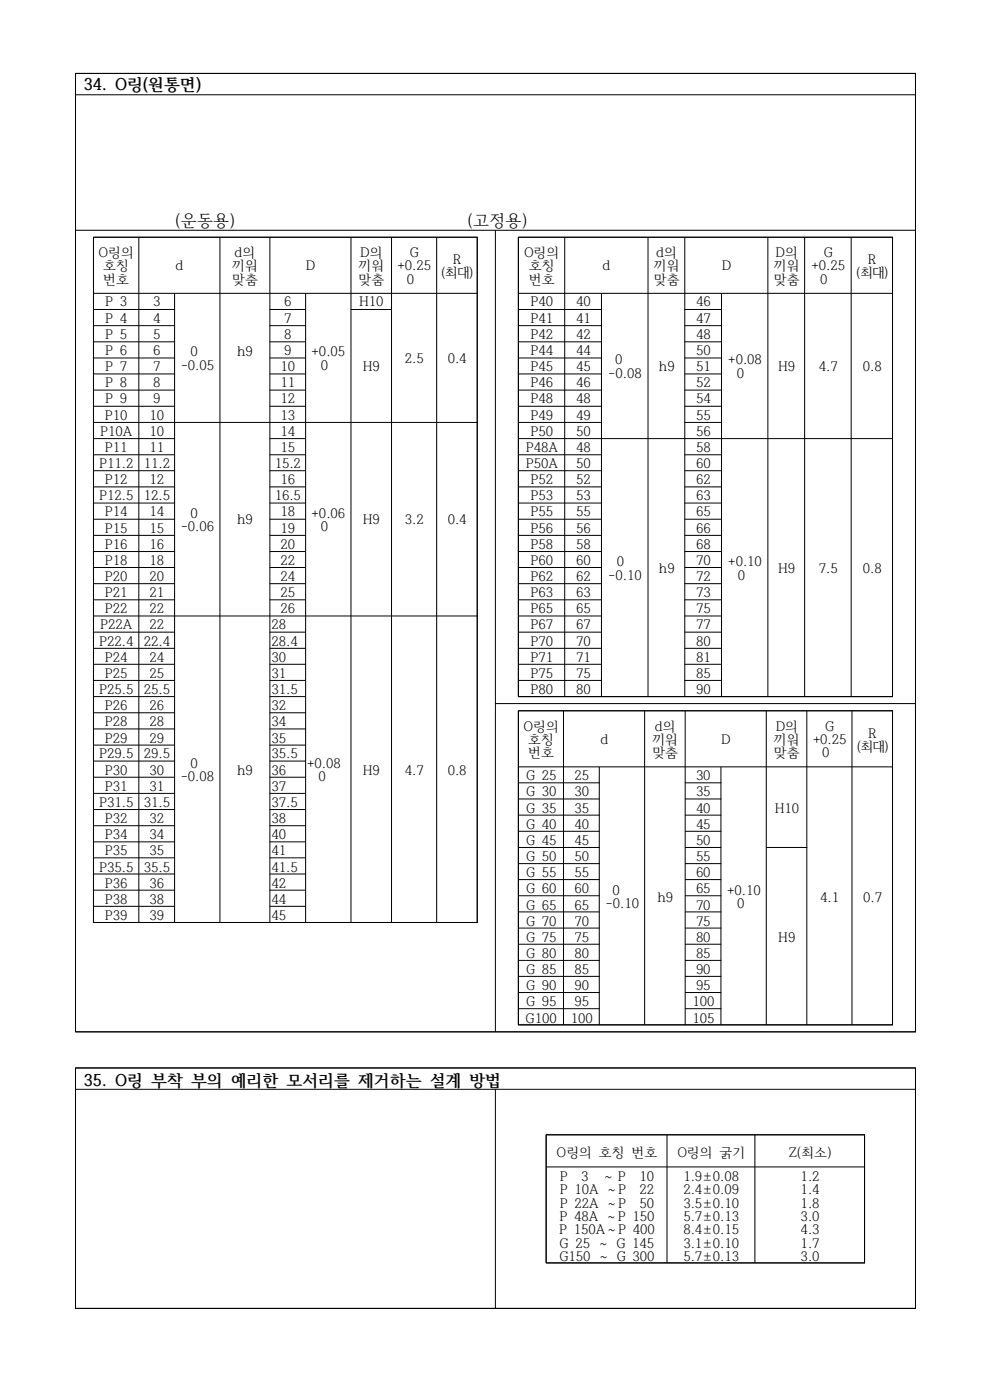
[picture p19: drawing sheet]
<svg xmlns="http://www.w3.org/2000/svg" width="210mm" height="297mm" viewBox="0 0 210 297" stroke-linecap="round" stroke-linejoin="round" font-family="sans-serif">
<defs><g id="words">
<g font-size="3.5">
<text x="17.8" y="19.1">34. O링(원통면)</text>
<text x="37.2" y="47.8">(운동용)</text>
<text x="99.1" y="47.8">(고정용)</text>
<text x="17.8" y="230">35. O링 부착 부의 예리한 모서리를 제거하는 설계 방법</text>
</g>
<g font-size="2.8">
<text x="20.9" y="54.5">O링의</text>
<text x="21.9" y="57.3">호칭</text>
<text x="37.2" y="57.3">d</text>
<text x="49.1" y="57.3">끼워</text>
<text x="49.7" y="54.5">d의</text>
<text x="64.8" y="57.3">D</text>
<text x="75.9" y="57.3">끼워</text>
<text x="76.3" y="54.5">D의</text>
<text x="84.2" y="57.3">+0.25</text>
<text x="86.8" y="54.5">G</text>
<text x="93.5" y="58.7">(최대)</text>
<text x="95.9" y="55.9">R</text>
<text x="111" y="54.5">O링의</text>
<text x="112" y="57.3">호칭</text>
<text x="127.6" y="57.3">d</text>
<text x="138.5" y="57.3">끼워</text>
<text x="139" y="54.5">d의</text>
<text x="152.9" y="57.3">D</text>
<text x="163.9" y="57.3">끼워</text>
<text x="164.3" y="54.5">D의</text>
<text x="171.9" y="57.3">+0.25</text>
<text x="174.5" y="54.5">G</text>
<text x="181.4" y="58.7">(최대)</text>
<text x="183.8" y="55.9">R</text>
<text x="21.9" y="60.1">번호</text>
<text x="22.3" y="64.9">P 3</text>
<text x="32.4" y="64.9">3</text>
<text x="49.1" y="60.1">맞춤</text>
<text x="60.2" y="64.9">6</text>
<text x="75.9" y="60.1">맞춤</text>
<text x="76.1" y="64.9">H10</text>
<text x="86.1" y="60.1">0</text>
<text x="112" y="60.1">번호</text>
<text x="112.4" y="64.9">P40</text>
<text x="122" y="64.9">40</text>
<text x="138.5" y="60.1">맞춤</text>
<text x="147.4" y="64.9">46</text>
<text x="163.9" y="60.1">맞춤</text>
<text x="173.7" y="60.1">0</text>
<text x="22.3" y="68.4">P 4</text>
<text x="22.3" y="71.8">P 5</text>
<text x="32.4" y="68.4">4</text>
<text x="32.4" y="71.8">5</text>
<text x="60.2" y="68.4">7</text>
<text x="60.2" y="71.8">8</text>
<text x="112.4" y="68.4">P41</text>
<text x="112.4" y="71.8">P42</text>
<text x="122" y="68.4">41</text>
<text x="122" y="71.8">42</text>
<text x="147.4" y="68.4">47</text>
<text x="147.4" y="71.8">48</text>
<text x="22.3" y="75.2">P 6</text>
<text x="32.4" y="75.2">6</text>
<text x="40.3" y="75.5">0</text>
<text x="50.2" y="75.5">h9</text>
<text x="60.2" y="75.2">9</text>
<text x="66" y="75.5">+0.05</text>
<text x="85.8" y="76.9">2.5</text>
<text x="94.8" y="76.9">0.4</text>
<text x="112.4" y="75.2">P44</text>
<text x="122" y="75.2">44</text>
<text x="130.3" y="77.2">0</text>
<text x="147.4" y="75.2">50</text>
<text x="154.3" y="77.2">+0.08</text>
<text x="22.3" y="78.6">P 7</text>
<text x="22.3" y="82">P 8</text>
<text x="32.4" y="78.6">7</text>
<text x="32.4" y="82">8</text>
<text x="38.3" y="78.3">-0.05</text>
<text x="59.4" y="78.6">10</text>
<text x="59.4" y="82">11</text>
<text x="67.9" y="78.3">0</text>
<text x="76.8" y="78.6">H9</text>
<text x="112.4" y="78.6">P45</text>
<text x="112.4" y="82">P46</text>
<text x="122" y="78.6">45</text>
<text x="122" y="82">46</text>
<text x="128.8" y="80.1">-0.08</text>
<text x="139.5" y="78.6">h9</text>
<text x="147.4" y="78.6">51</text>
<text x="147.4" y="82">52</text>
<text x="156.1" y="80.1">0</text>
<text x="164.8" y="78.6">H9</text>
<text x="173.4" y="78.6">4.7</text>
<text x="182.8" y="78.6">0.8</text>
<text x="22.2" y="88.9">P10</text>
<text x="22.3" y="85.5">P 9</text>
<text x="31.7" y="88.9">10</text>
<text x="32.4" y="85.5">9</text>
<text x="59.4" y="85.5">12</text>
<text x="59.4" y="88.9">13</text>
<text x="112.4" y="85.5">P48</text>
<text x="112.4" y="88.9">P49</text>
<text x="122" y="85.5">48</text>
<text x="122" y="88.9">49</text>
<text x="147.4" y="85.5">54</text>
<text x="147.4" y="88.9">55</text>
<text x="21.2" y="92.3">P10A</text>
<text x="22.2" y="95.8">P11</text>
<text x="31.7" y="92.3">10</text>
<text x="31.7" y="95.8">11</text>
<text x="59.4" y="92.3">14</text>
<text x="59.4" y="95.8">15</text>
<text x="111.4" y="95.8">P48A</text>
<text x="112.4" y="92.3">P50</text>
<text x="122" y="92.3">50</text>
<text x="122" y="95.8">48</text>
<text x="147.4" y="92.3">56</text>
<text x="147.4" y="95.8">58</text>
<text x="21" y="99.1">P11.2</text>
<text x="30.4" y="99.1">11.2</text>
<text x="58.2" y="99.1">15.2</text>
<text x="111.4" y="99.1">P50A</text>
<text x="122" y="99.1">50</text>
<text x="147.4" y="99.1">60</text>
<text x="21" y="106">P12.5</text>
<text x="22.2" y="102.6">P12</text>
<text x="30.4" y="106">12.5</text>
<text x="31.7" y="102.6">12</text>
<text x="58.2" y="106">16.5</text>
<text x="59.4" y="102.6">16</text>
<text x="112.4" y="102.6">P52</text>
<text x="112.4" y="106">P53</text>
<text x="122" y="102.6">52</text>
<text x="122" y="106">53</text>
<text x="147.4" y="102.6">62</text>
<text x="147.4" y="106">63</text>
<text x="22.2" y="109.4">P14</text>
<text x="22.2" y="112.9">P15</text>
<text x="31.7" y="109.4">14</text>
<text x="31.7" y="112.9">15</text>
<text x="38.3" y="112.6">-0.06</text>
<text x="40.3" y="109.7">0</text>
<text x="50.2" y="111.1">h9</text>
<text x="59.4" y="109.4">18</text>
<text x="59.4" y="112.9">19</text>
<text x="66" y="109.7">+0.06</text>
<text x="67.9" y="112.6">0</text>
<text x="76.8" y="111.1">H9</text>
<text x="85.8" y="111.1">3.2</text>
<text x="94.8" y="111.1">0.4</text>
<text x="112.4" y="109.4">P55</text>
<text x="112.4" y="112.9">P56</text>
<text x="122" y="109.4">55</text>
<text x="122" y="112.9">56</text>
<text x="147.4" y="109.4">65</text>
<text x="147.4" y="112.9">66</text>
<text x="22.2" y="116.3">P16</text>
<text x="22.2" y="119.7">P18</text>
<text x="31.7" y="116.3">16</text>
<text x="31.7" y="119.7">18</text>
<text x="59.4" y="116.3">20</text>
<text x="59.4" y="119.7">22</text>
<text x="112.4" y="116.3">P58</text>
<text x="112.4" y="119.7">P60</text>
<text x="122" y="116.3">58</text>
<text x="122" y="119.7">60</text>
<text x="130.6" y="120">0</text>
<text x="147.4" y="116.3">68</text>
<text x="147.4" y="119.7">70</text>
<text x="154.3" y="120">+0.10</text>
<text x="22.2" y="123.1">P20</text>
<text x="31.7" y="123.1">20</text>
<text x="59.4" y="123.1">24</text>
<text x="112.4" y="123.1">P62</text>
<text x="122" y="123.1">62</text>
<text x="128.8" y="122.8">-0.10</text>
<text x="139.5" y="121.4">h9</text>
<text x="147.4" y="123.1">72</text>
<text x="156.3" y="122.8">0</text>
<text x="164.8" y="121.4">H9</text>
<text x="173.4" y="121.4">7.5</text>
<text x="182.8" y="121.4">0.8</text>
<text x="22.2" y="126.5">P21</text>
<text x="22.2" y="130">P22</text>
<text x="31.7" y="126.5">21</text>
<text x="31.7" y="130">22</text>
<text x="59.4" y="126.5">25</text>
<text x="59.4" y="130">26</text>
<text x="112.4" y="126.5">P63</text>
<text x="112.4" y="130">P65</text>
<text x="122" y="126.5">63</text>
<text x="122" y="130">65</text>
<text x="147.4" y="126.5">73</text>
<text x="147.4" y="130">75</text>
<text x="21" y="136.8">P22.4</text>
<text x="21.2" y="133.4">P22A</text>
<text x="30.4" y="136.8">22.4</text>
<text x="31.7" y="133.4">22</text>
<text x="57.5" y="133.4">28</text>
<text x="57.5" y="136.8">28.4</text>
<text x="112.4" y="133.4">P67</text>
<text x="112.4" y="136.8">P70</text>
<text x="122" y="133.4">67</text>
<text x="122" y="136.8">70</text>
<text x="147.4" y="133.4">77</text>
<text x="147.4" y="136.8">80</text>
<text x="22.2" y="140.2">P24</text>
<text x="22.2" y="143.6">P25</text>
<text x="31.7" y="140.2">24</text>
<text x="31.7" y="143.6">25</text>
<text x="57.5" y="140.2">30</text>
<text x="57.5" y="143.6">31</text>
<text x="112.4" y="140.2">P71</text>
<text x="112.4" y="143.6">P75</text>
<text x="122" y="140.2">71</text>
<text x="122" y="143.6">75</text>
<text x="147.4" y="140.2">81</text>
<text x="147.4" y="143.6">85</text>
<text x="21" y="147.1">P25.5</text>
<text x="30.4" y="147.1">25.5</text>
<text x="57.5" y="147.1">31.5</text>
<text x="112.4" y="147.1">P80</text>
<text x="122" y="147.1">80</text>
<text x="147.4" y="147.1">90</text>
<text x="22.2" y="150.5">P26</text>
<text x="22.2" y="153.9">P28</text>
<text x="31.7" y="150.5">26</text>
<text x="31.7" y="153.9">28</text>
<text x="57.5" y="150.5">32</text>
<text x="57.5" y="153.9">34</text>
<text x="110.9" y="154.9">O링의</text>
<text x="138.7" y="154.9">d의</text>
<text x="164.3" y="154.9">D의</text>
<text x="174.8" y="154.9">G</text>
<text x="21" y="160.7">P29.5</text>
<text x="22.2" y="157.4">P29</text>
<text x="30.4" y="160.7">29.5</text>
<text x="31.7" y="157.4">29</text>
<text x="57.5" y="157.4">35</text>
<text x="57.5" y="160.7">35.5</text>
<text x="111.9" y="157.7">호칭</text>
<text x="111.9" y="160.5">번호</text>
<text x="127.2" y="157.7">d</text>
<text x="138.2" y="157.7">끼워</text>
<text x="138.2" y="160.5">맞춤</text>
<text x="152.8" y="157.7">D</text>
<text x="163.9" y="157.7">끼워</text>
<text x="163.9" y="160.5">맞춤</text>
<text x="172.2" y="157.7">+0.25</text>
<text x="174.2" y="160.5">0</text>
<text x="181.5" y="159.1">(최대)</text>
<text x="183.9" y="156.3">R</text>
<text x="22.2" y="164.2">P30</text>
<text x="22.2" y="167.6">P31</text>
<text x="31.7" y="164.2">30</text>
<text x="31.7" y="167.6">31</text>
<text x="38.3" y="165.6">-0.08</text>
<text x="40.3" y="162.8">0</text>
<text x="50.2" y="164.2">h9</text>
<text x="57.5" y="164.2">36</text>
<text x="57.5" y="167.6">37</text>
<text x="65.1" y="162.8">+0.08</text>
<text x="67.5" y="165.6">0</text>
<text x="76.8" y="164.2">H9</text>
<text x="85.8" y="164.2">4.7</text>
<text x="94.8" y="164.2">0.8</text>
<text x="111.4" y="165.4">G 25</text>
<text x="121.7" y="165.4">25</text>
<text x="147.4" y="165.4">30</text>
<text x="21" y="171">P31.5</text>
<text x="30.4" y="171">31.5</text>
<text x="57.5" y="171">37.5</text>
<text x="111.4" y="168.8">G 30</text>
<text x="111.4" y="172.2">G 35</text>
<text x="121.7" y="168.8">30</text>
<text x="121.7" y="172.2">35</text>
<text x="147.4" y="168.8">35</text>
<text x="147.4" y="172.2">40</text>
<text x="164.1" y="172.2">H10</text>
<text x="22.2" y="174.5">P32</text>
<text x="22.2" y="177.9">P34</text>
<text x="31.7" y="174.5">32</text>
<text x="31.7" y="177.9">34</text>
<text x="57.5" y="174.5">38</text>
<text x="57.5" y="177.9">40</text>
<text x="111.4" y="175.6">G 40</text>
<text x="111.4" y="179.1">G 45</text>
<text x="121.7" y="175.6">40</text>
<text x="121.7" y="179.1">45</text>
<text x="147.4" y="175.6">45</text>
<text x="147.4" y="179.1">50</text>
<text x="21" y="184.7">P35.5</text>
<text x="22.2" y="181.3">P35</text>
<text x="30.4" y="184.7">35.5</text>
<text x="31.7" y="181.3">35</text>
<text x="57.5" y="181.3">41</text>
<text x="57.5" y="184.7">41.5</text>
<text x="111.4" y="182.5">G 50</text>
<text x="111.4" y="185.9">G 55</text>
<text x="121.7" y="182.5">50</text>
<text x="121.7" y="185.9">55</text>
<text x="147.4" y="182.5">55</text>
<text x="147.4" y="185.9">60</text>
<text x="22.2" y="188.1">P36</text>
<text x="22.2" y="191.6">P38</text>
<text x="31.7" y="188.1">36</text>
<text x="31.7" y="191.6">38</text>
<text x="57.5" y="188.1">42</text>
<text x="57.5" y="191.6">44</text>
<text x="111.4" y="189.3">G 60</text>
<text x="121.7" y="189.3">60</text>
<text x="129.7" y="189.6">0</text>
<text x="139.2" y="191.1">h9</text>
<text x="147.4" y="189.3">65</text>
<text x="154" y="189.6">+0.10</text>
<text x="173.7" y="191.1">4.1</text>
<text x="182.8" y="191.1">0.7</text>
<text x="22.2" y="195">P39</text>
<text x="31.7" y="195">39</text>
<text x="57.5" y="195">45</text>
<text x="111.4" y="192.7">G 65</text>
<text x="111.4" y="196.2">G 70</text>
<text x="121.7" y="192.7">65</text>
<text x="121.7" y="196.2">70</text>
<text x="128.3" y="192.4">-0.10</text>
<text x="147.4" y="192.7">70</text>
<text x="147.4" y="196.2">75</text>
<text x="156.1" y="192.4">0</text>
<text x="111.4" y="199.6">G 75</text>
<text x="111.4" y="203">G 80</text>
<text x="121.7" y="199.6">75</text>
<text x="121.7" y="203">80</text>
<text x="147.4" y="199.6">80</text>
<text x="147.4" y="203">85</text>
<text x="164.8" y="199.6">H9</text>
<text x="111.4" y="206.4">G 85</text>
<text x="111.4" y="209.8">G 90</text>
<text x="121.7" y="206.4">85</text>
<text x="121.7" y="209.8">90</text>
<text x="147.4" y="206.4">90</text>
<text x="147.4" y="209.8">95</text>
<text x="111.4" y="213.3">G 95</text>
<text x="121.7" y="213.3">95</text>
<text x="146.6" y="213.3">100</text>
<text x="111.3" y="216.7">G100</text>
<text x="120.9" y="216.7">100</text>
<text x="146.6" y="216.7">105</text>
<text x="117.9" y="245.2">O링의 호칭 번호</text>
<text x="143.5" y="245.2">O링의 굵기</text>
<text x="167.1" y="245.2">Z(최소)</text>
<text x="118.6" y="250.3">P</text>
<text x="123.1" y="250.3">3</text>
<text x="127.5" y="250.3">～ P</text>
<text x="135.4" y="250.3">10</text>
<text x="144.7" y="250.3">1.9±0.08</text>
<text x="169.6" y="250.3">1.2</text>
<text x="118.6" y="253.1">P 10A ～P</text>
<text x="118.6" y="255.9">P 22A ～P</text>
<text x="135.5" y="253.1">22</text>
<text x="135.5" y="255.9">50</text>
<text x="144.7" y="253.1">2.4±0.09</text>
<text x="144.7" y="255.9">3.5±0.10</text>
<text x="169.6" y="253.1">1.4</text>
<text x="169.6" y="255.9">1.8</text>
<text x="118.4" y="261.6">P 150A～P 400</text>
<text x="118.5" y="258.7">P 48A ～P 150</text>
<text x="144.7" y="258.7">5.7±0.13</text>
<text x="144.7" y="261.6">8.4±0.15</text>
<text x="169.6" y="258.7">3.0</text>
<text x="169.6" y="261.6">4.3</text>
<text x="118.5" y="267.2">G150 ～ G 300</text>
<text x="118.5" y="264.4">G 25 ～ G 145</text>
<text x="144.7" y="264.4">3.1±0.10</text>
<text x="144.7" y="267.2">5.7±0.13</text>
<text x="169.6" y="264.4">1.7</text>
<text x="169.6" y="267.2">3.0</text>
</g>
</g></defs>
<g fill="none" stroke="#000" stroke-width=".21">
<path d="M16 15.6h178M16 15.6v203.1M193.9 15.6v203.1M16 20.1h178M16 48.8h178M19.8 50.3h81.4M19.8 50.3v145.2M29.4 50.3v145.2M46.6 50.3v145.2M57.2 50.3v145.2M74.3 50.3v145.2M82.9 50.3v145.2"/>
<path d="M92.5 50.3v145.2M101.1 50.3v145.2M104.9 48.8v169.9M119.6 50.3v97.3M137.3 50.3v97.3M145 50.3v97.3M162.6 50.3v97.3M170.4 50.3v97.3M180.3 50.3v97.3M189 50.3v97.3M189.1 50.3h-79.3v97.3h79.3M19.8 62.2h81.4"/>
<path d="M19.8 65.6h17.3M19.8 69h17.3M19.8 72.4h17.3M19.8 75.9h17.3M19.8 79.2h17.3M37 62.2v133.3M57.1 65.6h7.7M57.1 69h7.7M57.1 72.4h7.7M57.1 75.9h7.7M57.1 79.2h7.7M64.7 62.2v133.3"/>
<path d="M74.3 65.6h8.7M109.8 62.2h79.3M109.8 65.6h17.7M109.8 69h17.7M109.8 72.4h17.7M109.8 75.9h17.7M109.8 79.2h17.7M127.4 62.2v85.4M145 65.6h7.9M145 69h7.9M145 72.4h7.9M145 75.9h7.9"/>
<path d="M145 79.2h7.9M152.8 62.2v85.4M19.8 82.7h17.3M19.8 86.1h17.3M19.8 89.5h81.4M19.8 92.9h17.3M19.8 96.4h17.3M19.8 99.8h17.3M57.1 82.7h7.7M57.1 86.1h7.7M57.1 92.9h7.7M57.1 96.4h7.7"/>
<path d="M57.1 99.8h7.7M109.8 82.7h17.7M109.8 86.1h17.7M109.8 89.5h17.7M109.8 92.9h79.3M109.8 96.4h17.7M109.8 99.8h17.7M145 82.7h7.9M145 86.1h7.9M145 89.5h7.9M145 96.4h7.9M145 99.8h7.9"/>
<path d="M19.8 103.2h17.3M19.8 106.6h17.3M19.8 110h17.3M19.8 113.5h17.3M19.8 116.9h17.3M57.1 103.2h7.7M57.1 106.6h7.7M57.1 110h7.7M57.1 113.5h7.7M57.1 116.9h7.7M109.8 103.2h17.7M109.8 106.6h17.7"/>
<path d="M109.8 110h17.7M109.8 113.5h17.7M109.8 116.9h17.7M145 103.2h7.9M145 106.6h7.9M145 110h7.9M145 113.5h7.9M145 116.9h7.9M19.8 120.3h17.3M19.8 123.7h17.3M19.8 127.1h17.3M19.8 130.5h81.4"/>
<path d="M19.8 134h17.3M19.8 137.4h17.3M57.1 120.3h7.7M57.1 123.7h7.7M57.1 127.1h7.7M57.1 134h7.7M57.1 137.4h7.7M109.8 120.3h17.7M109.8 123.7h17.7M109.8 127.1h17.7M109.8 130.5h17.7M109.8 134h17.7"/>
<path d="M109.8 137.4h17.7M145 120.3h7.9M145 123.7h7.9M145 127.1h7.9M145 130.5h7.9M145 134h7.9M145 137.4h7.9M19.8 140.8h17.3M19.8 144.2h17.3M19.8 147.6h17.3M19.8 151h17.3M19.8 154.5h17.3"/>
<path d="M19.8 157.9h17.3M57.1 140.8h7.7M57.1 144.2h7.7M57.1 147.6h7.7M57.1 151h7.7M57.1 154.5h7.7M57.1 157.9h7.7M104.9 149.1h89.1M109.8 140.8h17.7M109.8 144.2h17.7M119.4 150.6v66.6M136.5 150.6v66.6"/>
<path d="M145 140.8h7.9M145 144.2h7.9M145.1 150.6v66.6M162.3 150.6v66.6M170.9 150.6v66.6M180.5 150.6v66.6M189 150.6v66.6M189.1 150.6h-79.3v66.6h79.3M19.8 161.3h17.3M19.8 164.7h17.3M19.8 168.1h17.3M19.8 171.6h17.3"/>
<path d="M19.8 175h17.3M19.8 178.4h17.3M57.1 161.3h7.7M57.1 164.7h7.7M57.1 168.1h7.7M57.1 171.6h7.7M57.1 175h7.7M57.1 178.4h7.7M109.8 162.5h79.3M109.8 165.9h17.2M109.8 169.3h17.2M109.8 172.7h17.2"/>
<path d="M109.8 176.2h17.2M109.8 179.6h17.2M126.9 162.5v54.7M145.1 165.9h7.7M145.1 169.3h7.7M145.1 172.7h7.7M145.1 176.2h7.7M145.1 179.6h7.7M152.7 162.5v54.7M162.3 179.6h8.7M19.8 181.8h17.3M19.8 185.2h17.3"/>
<path d="M19.8 188.6h17.3M19.8 192.1h17.3M19.8 195.5h81.4M57.1 181.8h7.7M57.1 185.2h7.7M57.1 188.6h7.7M57.1 192.1h7.7M109.8 183h17.2M109.8 186.4h17.2M109.8 189.8h17.2M109.8 193.3h17.2M109.8 196.7h17.2"/>
<path d="M145.1 183h7.7M145.1 186.4h7.7M145.1 189.8h7.7M145.1 193.3h7.7M145.1 196.7h7.7M16 218.7h178M109.8 200.1h17.2M109.8 203.5h17.2M109.8 206.9h17.2M109.8 210.3h17.2M109.8 213.8h17.2M145.1 200.1h7.7"/>
<path d="M145.1 203.5h7.7M145.1 206.9h7.7M145.1 210.3h7.7M145.1 213.8h7.7M16 226.3h178M16 230.8h178M16 226.3v51M104.9 230.8v46.5M193.9 226.3v51M115.6 240.5h67.6M115.6 247.3h67.6M115.7 240.5v27.1"/>
<path d="M141.3 240.5v27.1M159.9 240.5v27.1M183.1 240.5v27.1M16 277.3h178M115.6 267.6h67.6"/>
</g>
<use href="#words"/>
</svg>
